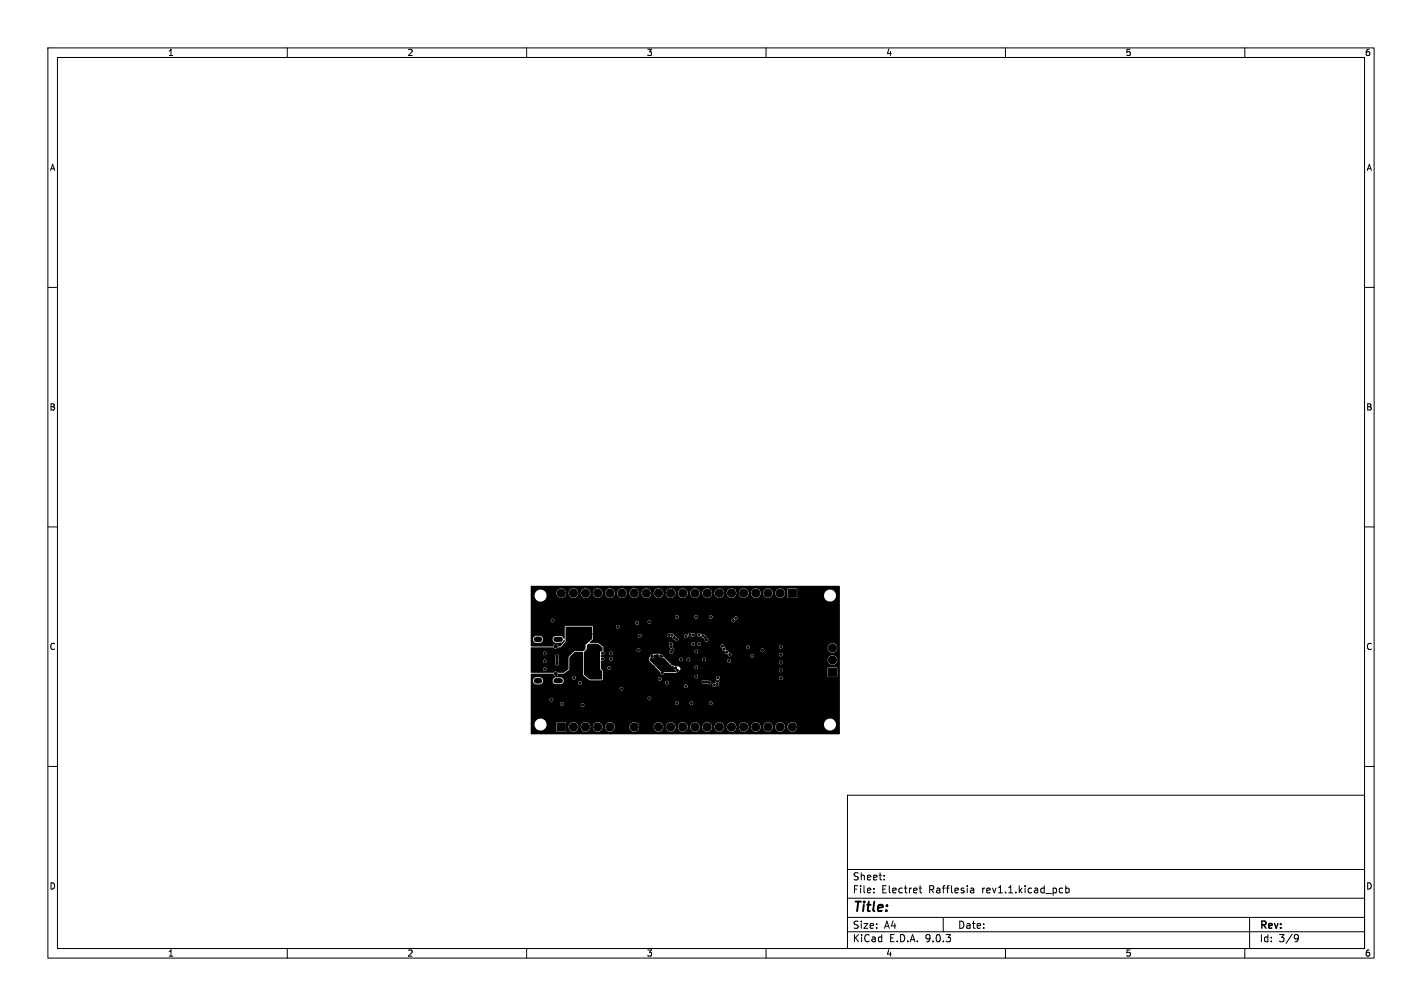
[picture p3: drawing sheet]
<svg xmlns="http://www.w3.org/2000/svg" width="297mm" height="210mm" viewBox="0 0 297 210" stroke-linecap="round" stroke-linejoin="round" font-family="sans-serif">
<defs><g id="words">
<text font-size="2.8" x="178" y="190.9">Title:</text>
<g font-size="2.1">
<text x="178" y="184">Sheet:</text>
<text x="178" y="186.7">File:</text>
<text x="184.1" y="186.7">Electret</text>
<text x="194" y="186.7">Rafflesia</text>
<text x="205.2" y="186.7">rev1.1.kicad_pcb</text>
<text x="178" y="196.9">KiCad</text>
<text x="178" y="194.1">Size:</text>
<text x="184.7" y="194.1">A4</text>
<text x="185.7" y="196.9">E.D.A.</text>
<text x="193.3" y="196.9">9.0.3</text>
<text x="200" y="194.1">Date:</text>
<text x="263" y="194.3">Rev:</text>
<text x="263" y="196.9">Id:</text>
<text x="267.1" y="196.9">3/9</text>
</g>
<g font-size="1.8">
<text x="35" y="11.9">1</text>
<text x="85" y="11.9">2</text>
<text x="135" y="11.9">3</text>
<text x="185" y="11.9">4</text>
<text x="235" y="11.9">5</text>
<text x="285" y="11.9">6</text>
<text x="10.3" y="35.9">A</text>
<text x="285.4" y="35.9">A</text>
<text x="10.3" y="85.9">B</text>
<text x="285.3" y="85.9">B</text>
<text x="10.3" y="135.9">C</text>
<text x="285.3" y="135.9">C</text>
<text x="10.3" y="185.9">D</text>
<text x="285.3" y="185.9">D</text>
<text x="35" y="199.9">1</text>
<text x="85" y="199.9">2</text>
<text x="135" y="199.9">3</text>
<text x="185" y="199.9">4</text>
<text x="235" y="199.9">5</text>
<text x="285" y="199.9">6</text>
</g>
</g></defs>
<g fill="none" stroke="#000" stroke-width=".21">
<path d="M10 10h277v190h-277zM12 12h273v186h-273zM60 10v2M110 10v2M160 10v2M210 10v2M260 10v2M10 60h2M285 60h2M10 110h2M285 110h2M10 160h2"/>
<path d="M177 166h108v32h-108zM285 160h2M60 198v2M110 198v2M160 198v2M177 194.5h108M177 191.5h108M177 187.5h108M177 181.5h108M182.5 186.3v.1M182.5 185.5v.1M184.7 183.6v.1"/>
<path d="M184.7 182.8v.1M192 185.4h.5M192.2 184.9v1.3l.3 .2M197 191.5v3M202.7 185.5h.6l.1 .9M202.7 186.3h.7M203.4 185.8l-.7 .1M210 198v2M221.5 185.4l.5 .1M222 186.3l-.5 .1M222.6 185.5l.4-.1 .3 .3-.1 .6h-.6M222.6 184.9v1.5"/>
<path d="M260 198v2M261 191.5v6.5M270.6 195.1l.5 .1a.99 .99 0 0 1-.4 1.4h-.2M271.2 195.7l-.3 .3h-.3"/>
</g>
<g fill="#000" stroke="#000" stroke-width=".21">
<path d="M164.6 123h1.7v1.7h-1.7zM173 139.5h1.7v1.7h-1.7zM116.4 150.9h1.7v1.7h-1.7z"/>
<circle cx="113.8" cy="138" r=".23"/>
<circle cx="113.8" cy="136.4" r=".23"/>
<circle cx="113.8" cy="139.7" r=".23"/>
<circle cx="115.4" cy="129.5" r=".22"/>
<circle cx="116" cy="135.9" r=".23"/>
<circle cx="116" cy="134.9" r=".35"/>
<circle cx="116.3" cy="138" r=".23"/>
<circle cx="116.3" cy="137.5" r=".23"/>
<circle cx="116.3" cy="137" r=".23"/>
<circle cx="116.3" cy="138.5" r=".23"/>
<circle cx="117.2" cy="123.8" r=".85"/>
<circle cx="118.4" cy="139.4" r=".23"/>
<circle cx="119.6" cy="135.8" r=".23"/>
<circle cx="119.8" cy="123.8" r=".85"/>
<circle cx="122.3" cy="123.8" r=".85"/>
<circle cx="122.7" cy="138.4" r=".23"/>
<circle cx="123.2" cy="139.1" r=".23"/>
<circle cx="123.4" cy="132.3" r=".23"/>
<circle cx="124.6" cy="135.1" r=".23"/>
<circle cx="124.8" cy="123.8" r=".85"/>
<circle cx="125.9" cy="136.4" r=".23"/>
<circle cx="125.9" cy="137.5" r=".23"/>
<circle cx="127.3" cy="139.4" r=".23"/>
<circle cx="127.4" cy="123.8" r=".85"/>
<circle cx="127.6" cy="137.5" r=".23"/>
<circle cx="127.6" cy="136.4" r=".23"/>
<circle cx="129" cy="130.8" r=".23"/>
<circle cx="129.3" cy="133.9" r=".23"/>
<circle cx="129.3" cy="132.3" r=".23"/>
<circle cx="129.3" cy="135.8" r=".23"/>
<circle cx="129.9" cy="123.8" r=".85"/>
<circle cx="132.5" cy="123.8" r=".85"/>
<circle cx="133.1" cy="130" r=".23"/>
<circle cx="133.3" cy="135.8" r=".23"/>
<circle cx="133.5" cy="138.8" r=".23"/>
<circle cx="133.6" cy="132.7" r=".23"/>
<circle cx="135" cy="123.8" r=".85"/>
<circle cx="135.6" cy="129.8" r=".23"/>
<circle cx="136.1" cy="137.8" r=".23"/>
<circle cx="136.2" cy="137" r=".23"/>
<circle cx="136.4" cy="139.2" r=".23"/>
<circle cx="137.2" cy="136.9" r=".23"/>
<circle cx="137.3" cy="138.9" r=".23"/>
<circle cx="137.5" cy="123.8" r=".85"/>
<circle cx="138.1" cy="137" r=".23"/>
<circle cx="138.7" cy="137.8" r=".23"/>
<circle cx="139.7" cy="132.6" r=".23"/>
<circle cx="140.1" cy="123.8" r=".85"/>
<circle cx="140.1" cy="134.4" r=".22"/>
<circle cx="140.2" cy="137" r=".23"/>
<circle cx="140.2" cy="136.1" r=".23"/>
<circle cx="140.2" cy="135" r=".23"/>
<circle cx="140.3" cy="132.6" r=".23"/>
<circle cx="140.5" cy="138.6" r=".23"/>
<circle cx="140.5" cy="135.6" r=".23"/>
<circle cx="140.8" cy="133.1" r=".23"/>
<circle cx="141.1" cy="139.4" r=".23"/>
<circle cx="141.4" cy="128.8" r=".23"/>
<circle cx="141.4" cy="133.5" r=".23"/>
<circle cx="141.5" cy="140" r=".23"/>
<circle cx="142.2" cy="137.7" r=".23"/>
<circle cx="142.6" cy="123.8" r=".85"/>
<circle cx="143.1" cy="133.9" r=".23"/>
<circle cx="143.3" cy="132.8" r=".23"/>
<circle cx="143.8" cy="137.7" r=".23"/>
<circle cx="144.1" cy="132.5" r=".23"/>
<circle cx="144.8" cy="134.5" r=".23"/>
<circle cx="144.8" cy="132.5" r=".22"/>
<circle cx="145.2" cy="123.8" r=".85"/>
<circle cx="145.4" cy="136" r=".23"/>
<circle cx="145.4" cy="128.8" r=".23"/>
<circle cx="145.4" cy="139.3" r=".23"/>
<circle cx="146" cy="132.5" r=".22"/>
<circle cx="146" cy="134.5" r=".23"/>
<circle cx="146.8" cy="132.7" r=".23"/>
<circle cx="147.1" cy="137.7" r=".23"/>
<circle cx="147.3" cy="133.1" r=".23"/>
<circle cx="147.6" cy="133.6" r=".23"/>
<circle cx="147.7" cy="123.8" r=".85"/>
<circle cx="148.5" cy="128.8" r=".23"/>
<circle cx="148.6" cy="133.6" r=".23"/>
<circle cx="150.2" cy="123.8" r=".85"/>
<circle cx="150.9" cy="134.9" r=".23"/>
<circle cx="151.3" cy="135.5" r=".23"/>
<circle cx="151.8" cy="136.1" r=".23"/>
<circle cx="152.3" cy="137.9" r=".23"/>
<circle cx="152.4" cy="136.7" r=".23"/>
<circle cx="152.8" cy="123.8" r=".85"/>
<circle cx="153.2" cy="129.5" r=".23"/>
<circle cx="153.7" cy="129" r=".23"/>
<circle cx="155.3" cy="123.8" r=".85"/>
<circle cx="156.2" cy="135.1" r=".23"/>
<circle cx="157.1" cy="136.9" r=".23"/>
<circle cx="157.9" cy="123.8" r=".85"/>
<circle cx="159.3" cy="135.8" r=".23"/>
<circle cx="160.4" cy="123.8" r=".85"/>
<circle cx="162.9" cy="123.8" r=".85"/>
<circle cx="163.1" cy="140" r=".23"/>
<circle cx="163.1" cy="136.7" r=".23"/>
<circle cx="163.1" cy="138.3" r=".23"/>
<circle cx="163.1" cy="135" r=".23"/>
<circle cx="173.9" cy="137.8" r=".85"/>
<circle cx="173.9" cy="135.3" r=".85"/>
<circle cx="115.2" cy="146" r=".22"/>
<circle cx="116" cy="140.7" r=".35"/>
<circle cx="117.3" cy="146.9" r=".23"/>
<circle cx="119.1" cy="143.3" r=".23"/>
<circle cx="119.8" cy="151.8" r=".85"/>
<circle cx="119.9" cy="141.5" r=".23"/>
<circle cx="121.2" cy="142.6" r=".23"/>
<circle cx="121.7" cy="147.2" r=".23"/>
<circle cx="122.3" cy="151.8" r=".85"/>
<circle cx="122.8" cy="142.6" r=".23"/>
<circle cx="123.6" cy="141.1" r=".23"/>
<circle cx="123.8" cy="140.1" r=".23"/>
<circle cx="124.8" cy="151.8" r=".85"/>
<circle cx="127.4" cy="151.8" r=".85"/>
<circle cx="129.8" cy="143.8" r=".23"/>
<circle cx="129.9" cy="151.8" r=".85"/>
<circle cx="132.5" cy="151.8" r=".85"/>
<circle cx="133.5" cy="141.9" r=".23"/>
<circle cx="135" cy="151.8" r=".85"/>
<circle cx="135.6" cy="145.8" r=".23"/>
<circle cx="137.5" cy="151.8" r=".85"/>
<circle cx="137.8" cy="141.7" r=".23"/>
<circle cx="138.3" cy="140.5" r=".23"/>
<circle cx="139.3" cy="142.5" r=".23"/>
<circle cx="140.1" cy="151.8" r=".85"/>
<circle cx="141.4" cy="143.3" r=".23"/>
<circle cx="141.4" cy="146.8" r=".23"/>
<circle cx="142.1" cy="140.5" r=".23"/>
<circle cx="142.6" cy="151.8" r=".85"/>
<circle cx="143.3" cy="143.3" r=".23"/>
<circle cx="144.4" cy="146.8" r=".23"/>
<circle cx="145.2" cy="151.8" r=".85"/>
<circle cx="145.4" cy="141.2" r=".23"/>
<circle cx="146" cy="142.9" r=".23"/>
<circle cx="146.9" cy="142.4" r=".23"/>
<circle cx="147.6" cy="142.4" r=".22"/>
<circle cx="147.7" cy="151.8" r=".85"/>
<circle cx="148.2" cy="142.5" r=".22"/>
<circle cx="148.5" cy="146.8" r=".23"/>
<circle cx="149.1" cy="143" r=".23"/>
<circle cx="149.2" cy="140.1" r=".23"/>
<circle cx="149.7" cy="142.9" r=".23"/>
<circle cx="149.9" cy="142.2" r=".23"/>
<circle cx="150" cy="141.5" r=".22"/>
<circle cx="150.2" cy="151.8" r=".85"/>
<circle cx="152.8" cy="151.8" r=".85"/>
<circle cx="155.3" cy="151.8" r=".85"/>
<circle cx="157.9" cy="151.8" r=".85"/>
<circle cx="160.4" cy="151.8" r=".85"/>
<circle cx="162.9" cy="151.8" r=".85"/>
<circle cx="163.1" cy="141.6" r=".23"/>
<circle cx="165.5" cy="151.8" r=".85"/>
</g>
<path d="M116.1 133.5h.9M116.1 142.1h.9" fill="none" stroke="#000" stroke-width="1.1"/>
<path d="M112.1 133.5h.6M112.1 142.1h.6" fill="none" stroke="#000" stroke-width="1.2"/>
<path d="M110.9 135.2l4.7-.1a.58 .58 0 0 0 1 0h.5l1-1.1 .1-3.2 5.5 .1v2.5l-1.4 1.2v.9l-.4 .4h-1.9l-1.3 1.3v2.5l-1 .8h-1.1a.63 .63 0 0 0-1.1 0l-4.6-.1-.1-.7h2.6a.38 .38 0 0 0 .5 .4 .38 .38 0 0 0 .2-.7 .38 .38 0 0 0-.7 .2l-2.6 .1v-1.7h2.6a.38 .38 0 0 0 .5 .4 .38 .38 0 0 0 .2-.6 .38 .38 0 0 0-.7 .1l-2.6 .1v-.5h5.2v.7a.43 .43 0 0 0 .1 .6 .43 .43 0 0 0 .6-.1v-1.3a.41 .41 0 0 0-.2-.7 .41 .41 0 0 0-.5 .4v.4h-5.2v-1.2h2.6a.38 .38 0 0 0 .5 .5 .38 .38 0 0 0 .2-.7 .38 .38 0 0 0-.7 .2h-2.6zM122.6 134.7l.4-.3h1.8l1 .7v.9h-.5v3.7l.4 .4v1.7l-2.5 .1-1.3-1.1v-4.6l.7-.7zM135.8 137.3a.46 .46 0 0 0 .7 0 .46 .46 0 0 0 0-.6h1.3a.45 .45 0 0 0 .1 .6 .45 .45 0 0 0 .6 0l1.8 1.8h.4v.5l.4 .2 .1 .5h-3l-2.4-2.3zM110.9 122.4h64.5l-.1 30.9h-64.3l-.2-.1v-.6l7.3 .2 .1-.2v-.7h.6v.2a1.01 1.01 0 0 0 1.1 .7 1.01 1.01 0 0 0 .9-.9h.5v.2a1.01 1.01 0 0 0 1.1 .7 1.01 1.01 0 0 0 .9-.9h.5l.1 .2a1.01 1.01 0 0 0 1 .7 1.01 1.01 0 0 0 .9-.9h.6v.2a1.01 1.01 0 0 0 1.1 .7 1.01 1.01 0 0 0 .9-.9h3.1v.2a1.01 1.01 0 0 0 1.1 .7 1.01 1.01 0 0 0 .9-.9h3l.1 .2a1.01 1.01 0 0 0 1 .7 1.01 1.01 0 0 0 .9-.9h.6v.2a1.01 1.01 0 0 0 1.1 .7 1.01 1.01 0 0 0 .9-.9h.5l.1 .2a1.01 1.01 0 0 0 1 .7 1.01 1.01 0 0 0 .9-.9h.6v.2a1.01 1.01 0 0 0 1.1 .7 1.01 1.01 0 0 0 .9-.9h.5v.2a1.01 1.01 0 0 0 1.1 .7 1.01 1.01 0 0 0 .9-.9h.5l.1 .2a1.01 1.01 0 0 0 1 .7 1.01 1.01 0 0 0 .9-.9h.6v.2a1.01 1.01 0 0 0 1.1 .7 1.01 1.01 0 0 0 .9-.9h.5l.1 .2a1.01 1.01 0 0 0 1 .7 1.01 1.01 0 0 0 .9-.9h.6v.2a1.01 1.01 0 0 0 1.1 .7 1.01 1.01 0 0 0 .9-.9h.5v.2a1.01 1.01 0 0 0 1.1 .7 1.01 1.01 0 0 0 .9-.9h.5l.1 .2a1.01 1.01 0 0 0 1 .7 1.01 1.01 0 0 0 .9-.9h.6v.2a1 1 0 0 0 1.4 .6 1 1 0 0 0 .4-1.5h5.8v.2a1.25 1.25 0 0 0 1.9 .9 1.25 1.25 0 0 0 0-2.1 1.25 1.25 0 0 0-1.9 1l-5.8-.1a1.01 1.01 0 0 0-1.2-.3 1.01 1.01 0 0 0-.6 1.1h-.6v-.2a1.01 1.01 0 0 0-1.1-.9 1.01 1.01 0 0 0-.9 1.1h-.5v-.2a1.01 1.01 0 0 0-1.1-.9 1.01 1.01 0 0 0-.9 1.1h-.5v-.2a1.01 1.01 0 0 0-1.1-.9 1.01 1.01 0 0 0-.9 1.1h-.6v-.2a1.01 1.01 0 0 0-1.1-.9 1.01 1.01 0 0 0-.9 1.1h-.5v-.2a1.01 1.01 0 0 0-1.1-.9 1.01 1.01 0 0 0-.9 1.1h-.6v-.2a1.01 1.01 0 0 0-1.1-.9 1.01 1.01 0 0 0-.9 1.1h-.5v-.2a1.01 1.01 0 0 0-1.1-.9 1.01 1.01 0 0 0-.9 1.1h-.5v-.2a1.01 1.01 0 0 0-1.1-.9 1.01 1.01 0 0 0-.9 1.1h-.6v-.2a1.01 1.01 0 0 0-1.1-.9 1.01 1.01 0 0 0-.9 1.1h-.5v-.2a1.01 1.01 0 0 0-1.1-.9 1.01 1.01 0 0 0-.9 1.1h-.6v-.2a1.01 1.01 0 0 0-1.1-.9 1.01 1.01 0 0 0-.9 1.1h-3v-.2a1.01 1.01 0 0 0-1.1-.9 1.01 1.01 0 0 0-.9 1.1h-3.1v-.2a1.01 1.01 0 0 0-1.1-.9 1.01 1.01 0 0 0-.9 1.1h-.6v-.2a1.01 1.01 0 0 0-1.1-.9 1.01 1.01 0 0 0-.9 1.1h-.5v-.2a1.01 1.01 0 0 0-1.1-.9 1.01 1.01 0 0 0-.9 1.1h-.5v-.2a1.01 1.01 0 0 0-1.1-.9 1.01 1.01 0 0 0-.9 1.1h-.6l-.1-1.1h-1.7l-.2 .1v1.7h-5.4v-1.4h.9a1.25 1.25 0 0 0 1.7 1.2 1.25 1.25 0 0 0 .3-2.1 1.25 1.25 0 0 0-2 .7v.2h-.9v-4.3h6.2a.38 .38 0 0 0 .2 .4 .38 .38 0 0 0 .5-.2l3.6 .1a.38 .38 0 0 0 .6 .3 .38 .38 0 0 0 0-.6 .38 .38 0 0 0-.6 .2h-3.6v-.3l23.3 .1a.38 .38 0 0 0 .4 .3 .38 .38 0 0 0 .3-.4l2.3 .1a.38 .38 0 0 0 .4 .3 .38 .38 0 0 0 .4-.4l3.3 .1a.38 .38 0 0 0 .6 .2 .38 .38 0 0 0 0-.6 .38 .38 0 0 0-.6 .3l-3.4-.1a.38 .38 0 0 0-.4-.3 .38 .38 0 0 0-.3 .4l-2.3-.1a.38 .38 0 0 0-.4-.3 .38 .38 0 0 0-.3 .4l-23.4-.1a.38 .38 0 0 0-.4-.1 .38 .38 0 0 0-.2 .3h-6.2v-.9l4 .1a.38 .38 0 0 0 .6 .3 .38 .38 0 0 0 0-.7l19.9 .1a.38 .38 0 0 0 .5 .3 .38 .38 0 0 0 0-.6 .38 .38 0 0 0-.5 .2h-20.2l-.3 .3h-4v-2.3h18.6a.38 .38 0 0 0 .5 .4 .38 .38 0 0 0 .2-.6 .38 .38 0 0 0-.7 .1l-18.6 .1v-.5h32.1a.38 .38 0 0 0 .5 .4 .38 .38 0 0 0 .1-.6l5.2 .1a.57 .57 0 0 0 .9 .1 .52 .52 0 0 0 .5-.7l.1-.3-.1-.3 .2-.3h12.4a.38 .38 0 0 0 .5 .4 .38 .38 0 0 0 .1-.7 .38 .38 0 0 0-.6 .2l-12.4 .1-.1-.4h22.7l.1 .1h1.7l.2-.1v-1.7l-.2-.2-1.8 .1v1.8h-22.7a.42 .42 0 0 0-.6 .1 .42 .42 0 0 0 .1 .6l-.2 .2v.5l-.5 .1-.3 .3h-5.2a.38 .38 0 0 0-.6 .2h-32.1v-1h.5l.2 .4 .3 .2 .9 .1 .6-.3 .1-.4h2a.7 .7 0 0 0 .7 .6h1l.5-.2 3.2 .1a.38 .38 0 0 0 .5 .3 .38 .38 0 0 0 .2-.6l17.4 .1a.38 .38 0 0 0 .5 .4 .38 .38 0 0 0 .3-.6l6.9 .1a.38 .38 0 0 0 .6 .3h.5a.44 .44 0 0 0 .6 .2 .44 .44 0 0 0 .2-.7 .44 .44 0 0 0-.7-.1l-.2-.1-.4 .1a.38 .38 0 0 0-.6 .2h-7a.38 .38 0 0 0-.4-.2 .38 .38 0 0 0-.3 .3h-17.4a.38 .38 0 0 0-.4-.1 .38 .38 0 0 0-.3 .3h-3.2a.7 .7 0 0 0-.4-1.2l2.3 .1a.38 .38 0 0 0 .6 .3 .38 .38 0 0 0 0-.6 .38 .38 0 0 0-.6 .2h-3.5a.7 .7 0 0 0-.6 .8h-2v-.2a.75 .75 0 0 0-.7-.6h-1l-.3 .4-.1 .4h-.5l.1-1.6h4.6a.59 .59 0 0 0 .6 .6 .59 .59 0 0 0 .6-.6h1.1l1-.8 .1-2.6 1.1-1.1 1.6-.1 .2 .2v4.6l1.3 1.2h2.5l.3-.3 11.5 .1a.38 .38 0 0 0 .6 .3 .38 .38 0 0 0 0-.7 .38 .38 0 0 0-.6 .3h-11.5v-.5l19.1 .1a.38 .38 0 0 0 .6 .2 .38 .38 0 0 0 0-.6 .38 .38 0 0 0-.6 .3h-19.1v-1.1l-.4-.7h1.4a.38 .38 0 0 0 .5 .4 .38 .38 0 0 0 .1-.6 .38 .38 0 0 0-.6 .1l-1.4 .1v-1.4l.2-.1a.38 .38 0 0 0 .5-.4h1.1v.2a.38 .38 0 0 0 .5 .2 .38 .38 0 0 0 .2-.5h7.6l.1 .7 2.2 2.2a.45 .45 0 0 0 .3 .5 .45 .45 0 0 0 .6-.3h2.3l.6-.2 .2-.4 20.8 .1a.38 .38 0 0 0 .6 .3 .38 .38 0 0 0 0-.7 .38 .38 0 0 0-.6 .3h-20.8l.2-.3-.2-.3h3.1a.38 .38 0 0 0 .5 .4 .38 .38 0 0 0 .2-.6 .38 .38 0 0 0-.6 .1l-3.2 .1-.3-.2h-.6l-.6-.2-1.3-1.3 2.8 .1a.38 .38 0 0 0 .4 .3 .38 .38 0 0 0 .3-.4l.8 .1a.38 .38 0 0 0 .4 .3 .38 .38 0 0 0 .3-.4l2.6 .1a.38 .38 0 0 0 .3 .3 .38 .38 0 0 0 .4-.1l4.5 .1a.38 .38 0 0 0 .5 .3l10.3 .1a.38 .38 0 0 0 .6 .2 .38 .38 0 0 0 0-.6 .38 .38 0 0 0-.6 .3h-10.3l.2-.4h20.3v.2a1.01 1.01 0 0 0 1.7 .4 1.01 1.01 0 0 0-.4-1.6 1.01 1.01 0 0 0-1.3 1h-20.3a.38 .38 0 0 0-.3-.4 .38 .38 0 0 0-.4 .4l-4.5-.1a.38 .38 0 0 0-.2-.5 .38 .38 0 0 0-.5 .3l-2.6-.1a.38 .38 0 0 0-.4-.2 .38 .38 0 0 0-.3 .3l-.8-.1a.38 .38 0 0 0-.4-.2 .38 .38 0 0 0-.3 .3h-2.8l-.5-.5a.75 .75 0 0 0-.7-.5l-1.3-.1-.5 .2-.5 .7h-7.6a.38 .38 0 0 0-.4-.2 .38 .38 0 0 0-.3 .3h-1.1l-.2-.3h-.4l-.1-.4 .2-.1a.38 .38 0 0 0 .5-.4l1.1 .1a.38 .38 0 0 0 .5 .3 .38 .38 0 0 0 0-.6 .38 .38 0 0 0-.5 .2h-1.1l-.2-.6 7 .1a.38 .38 0 0 0 .6 .3 .38 .38 0 0 0 0-.7 .38 .38 0 0 0-.6 .3h-7v-.6l-.9-.7h14.6l.1 .7a.66 .66 0 0 1 0 1 .41 .41 0 0 0 .5 .4 .41 .41 0 0 0 .3-.5l4.4 .1a.38 .38 0 0 0 .6 .2 .38 .38 0 0 0 0-.6 .38 .38 0 0 0-.6 .3l-4.3-.1a.56 .56 0 0 0-.1-.8l-.1-.7h3.9a.38 .38 0 0 0 .4 .5 .38 .38 0 0 0 .4-.5l.5 .1a.38 .38 0 0 0 .5 .3h4.3l.1 .3 .3 .2 .1 .4 .4 .3 .1 .4 .4 .1 .1 .2a.38 .38 0 0 0 .3 .3 .38 .38 0 0 0 .4-.1l4 .1a.38 .38 0 0 0 .6 .2 .38 .38 0 0 0 0-.6l5.4 .1a.38 .38 0 0 0 .6 .3 .38 .38 0 0 0 0-.7 .38 .38 0 0 0-.6 .3l-5.7-.1-.3 .4h-4a.44 .44 0 0 0-.1-.5 .44 .44 0 0 0-.4-.1l-.1-.4-.5-.2 7.3 .1a.38 .38 0 0 0 .6 .3 .38 .38 0 0 0 0-.7 .38 .38 0 0 0-.6 .3h-7.3v-.4l-.3-.2h4.5a.38 .38 0 0 0 .5 .4 .38 .38 0 0 0 .2-.5h6.2l.1 .2 .2 .2h9.9v.1a1.01 1.01 0 0 0 1.7 .5 1.01 1.01 0 0 0-.4-1.7 1.01 1.01 0 0 0-1.3 1.1h-9.7a.38 .38 0 0 0 .1-.7 .38 .38 0 0 0-.6 .3l-6.2-.1a.38 .38 0 0 0-.4-.1 .38 .38 0 0 0-.3 .3h-4.6a.39 .39 0 0 0-.2-.6 .39 .39 0 0 0-.5 .3h-4.2a.38 .38 0 0 0-.1-.6 .38 .38 0 0 0-.5 .2l-.6-.1a.38 .38 0 0 0-.4-.2 .38 .38 0 0 0-.3 .3h-3.9a.38 .38 0 0 0-.4-.4 .38 .38 0 0 0-.4 .4h-14.6l-.3-.2h-1.5l-.1-.1 .6-.7 .1-.7 9.3 .1a.38 .38 0 0 0 .5 .3 .38 .38 0 0 0 .3-.5l5.3 .1a.49 .49 0 0 0 .8 .2l.3 .1 .2 .4 .3 .1a.42 .42 0 0 0 .5 .3 .42 .42 0 0 0 .4-.5 .42 .42 0 0 0-.6-.3l-.1-.2 1.8 .1a.38 .38 0 0 0 .4 .3 .38 .38 0 0 0 .3-.4l.2-.1 .8 .1a.38 .38 0 0 0 .4 .1 .38 .38 0 0 0 .2-.4l.4 .1a.56 .56 0 0 0 .8 .2l.7 .6a.43 .43 0 0 0 .3 .6 .43 .43 0 0 0 .6-.3 .43 .43 0 0 0-.3-.6l-.1-.3-.4-.2a.57 .57 0 0 0-.8-.2 .38 .38 0 0 0-.4-.3 .38 .38 0 0 0-.4 .4l-.4-.1a.5 .5 0 0 0-.7-.2h-.1a.38 .38 0 0 0-.4-.1 .38 .38 0 0 0-.2 .4l-.2 .1a.38 .38 0 0 0-.4-.1 .38 .38 0 0 0-.3 .3l-2.1-.1a.58 .58 0 0 0-.9-.4 .38 .38 0 0 0-.6 .3h-5.3a.38 .38 0 0 0-.4-.3 .38 .38 0 0 0-.4 .4h-9.3l-.1-1.9 4.9 .1a.38 .38 0 0 0 .5 .2 .38 .38 0 0 0 0-.6 .38 .38 0 0 0-.5 .3l-10.5-.1-.2 .2-.1 2.5h-.2l-.5-.6h-1.3a.7 .7 0 0 0-.5 .8 .7 .7 0 0 0 .8 .6l1-.1 .5-.5h.2v.3l-.8 1-.5 .1a.59 .59 0 0 0-.6-.6 .59 .59 0 0 0-.6 .6h-4.5l-.1-1.5h.5a.75 .75 0 0 0 .7 .7h.8a.75 .75 0 0 0 .6-.8 .75 .75 0 0 0-.7-.7l-1 .1-.3 .3-.1 .4h-.5v-3.5h21.9a.38 .38 0 0 0 .5 .4 .38 .38 0 0 0 .1-.7l2 .1a.38 .38 0 0 0 .5 .3 .38 .38 0 0 0 .1-.6l16.9 .1a.42 .42 0 0 0 .5 .3 .42 .42 0 0 0 .3-.5 .41 .41 0 0 0 .4-.4 .41 .41 0 0 0-.5-.4 .41 .41 0 0 0-.3 .6h-.3l-.1 .3h-16.9a.38 .38 0 0 0-.6 .2h-2.3l-.3 .3h-21.9v-.5h4.2a.38 .38 0 0 0 .5 .4 .38 .38 0 0 0 .2-.6 .38 .38 0 0 0-.6 .1l-4.3 .1v-.8h30.2a.38 .38 0 0 0 .4 .5 .38 .38 0 0 0 .3-.5l3.3 .1a.38 .38 0 0 0 .5 .4 .38 .38 0 0 0 .3-.5l2.3 .1a.38 .38 0 0 0 .6 .3 .38 .38 0 0 0 0-.6 .38 .38 0 0 0-.6 .2l-2.3-.1a.38 .38 0 0 0-.4-.2 .38 .38 0 0 0-.4 .3l-3.3-.1a.38 .38 0 0 0-.4-.2 .38 .38 0 0 0-.3 .3h-30.2v-4.5h.9v.2a1.25 1.25 0 0 0 1.5 1.2 1.25 1.25 0 0 0 .9-1.7h2.1l.1 .2a1.01 1.01 0 0 0 1 .7 1.01 1.01 0 0 0 .9-.9h.6v.2a1.01 1.01 0 0 0 1.1 .7 1.01 1.01 0 0 0 .9-.9h.5v.2a1.01 1.01 0 0 0 1.1 .7 1.01 1.01 0 0 0 .9-.9h.5l.1 .2a1.01 1.01 0 0 0 1 .7 1.01 1.01 0 0 0 .9-.9h.6v.2a1.01 1.01 0 0 0 1.1 .7 1.01 1.01 0 0 0 .9-.9h.5l.1 .2a1.01 1.01 0 0 0 1 .7 1.01 1.01 0 0 0 .9-.9h.6v.2a1.01 1.01 0 0 0 1.1 .7 1.01 1.01 0 0 0 .9-.9h.5v.2a1.01 1.01 0 0 0 1.1 .7 1.01 1.01 0 0 0 .9-.9h.5l.1 .2a1.01 1.01 0 0 0 1 .7 1.01 1.01 0 0 0 .9-.9h.6v.2a1.01 1.01 0 0 0 1.1 .7 1.01 1.01 0 0 0 .9-.9h.5l.1 .2a1.01 1.01 0 0 0 1 .7 1.01 1.01 0 0 0 .9-.9h.6v.2a1.01 1.01 0 0 0 1.1 .7 1.01 1.01 0 0 0 .9-.9h.5v.2a1.01 1.01 0 0 0 1.1 .7 1.01 1.01 0 0 0 .9-.9h.5l.1 .2a1.01 1.01 0 0 0 1 .7 1.01 1.01 0 0 0 .9-.9h.6v.2a1.01 1.01 0 0 0 1.1 .7 1.01 1.01 0 0 0 .9-.9h.5l.1 .2a1.01 1.01 0 0 0 1 .7 1.01 1.01 0 0 0 .9-.9h.6v.2a1.01 1.01 0 0 0 1.1 .7 1.01 1.01 0 0 0 .9-.9h.5v.2a1.01 1.01 0 0 0 1.1 .7 1.01 1.01 0 0 0 .9-.9h.5l.1 .2a1 1 0 0 0 1.4 .6l2.9 .1 .2-.6h5.6a1.25 1.25 0 0 0 1.7 1.3 1.25 1.25 0 0 0 .4-2.1 1.25 1.25 0 0 0-2.1 .6v.2h-5.6l-.1-1.3-1.8-.1-.1 .2v1.7h-1.1l.2-.1a1.01 1.01 0 0 0-.3-1.7 1.01 1.01 0 0 0-1.4 1h-.5v-.2a1.01 1.01 0 0 0-1.1-.9 1.01 1.01 0 0 0-.9 1.1h-.5v-.2a1.01 1.01 0 0 0-1.1-.9 1.01 1.01 0 0 0-.9 1.1h-.6v-.2a1.01 1.01 0 0 0-1.1-.9 1.01 1.01 0 0 0-.9 1.1h-.5v-.2a1.01 1.01 0 0 0-1.1-.9 1.01 1.01 0 0 0-.9 1.1h-.6v-.2a1.01 1.01 0 0 0-1.1-.9 1.01 1.01 0 0 0-.9 1.1h-.5v-.2a1.01 1.01 0 0 0-1.1-.9 1.01 1.01 0 0 0-.9 1.1h-.5v-.2a1.01 1.01 0 0 0-1.1-.9 1.01 1.01 0 0 0-.9 1.1h-.6v-.2a1.01 1.01 0 0 0-1.1-.9 1.01 1.01 0 0 0-.9 1.1h-.5v-.2a1.01 1.01 0 0 0-1.1-.9 1.01 1.01 0 0 0-.9 1.1h-.6v-.2a1.01 1.01 0 0 0-1.1-.9 1.01 1.01 0 0 0-.9 1.1h-.5v-.2a1.01 1.01 0 0 0-1.1-.9 1.01 1.01 0 0 0-.9 1.1h-.5v-.2a1.01 1.01 0 0 0-1.1-.9 1.01 1.01 0 0 0-.9 1.1h-.6v-.2a1.01 1.01 0 0 0-1.1-.9 1.01 1.01 0 0 0-.9 1.1h-.5v-.2a1.01 1.01 0 0 0-1.1-.9 1.01 1.01 0 0 0-.9 1.1h-.6v-.2a1.01 1.01 0 0 0-1.1-.9 1.01 1.01 0 0 0-.9 1.1h-.5v-.2a1.01 1.01 0 0 0-1.1-.9 1.01 1.01 0 0 0-.9 1.1h-.5v-.2a1.01 1.01 0 0 0-1.1-.9 1.01 1.01 0 0 0-.9 1.1h-.6v-.2a1.01 1.01 0 0 0-1.1-.9 1.01 1.01 0 0 0-.9 1.1h-2.1a1.25 1.25 0 0 0-1.4-.8 1.25 1.25 0 0 0-1 1.1h-.9z" fill="#000"/>
<use href="#words"/>
</svg>
